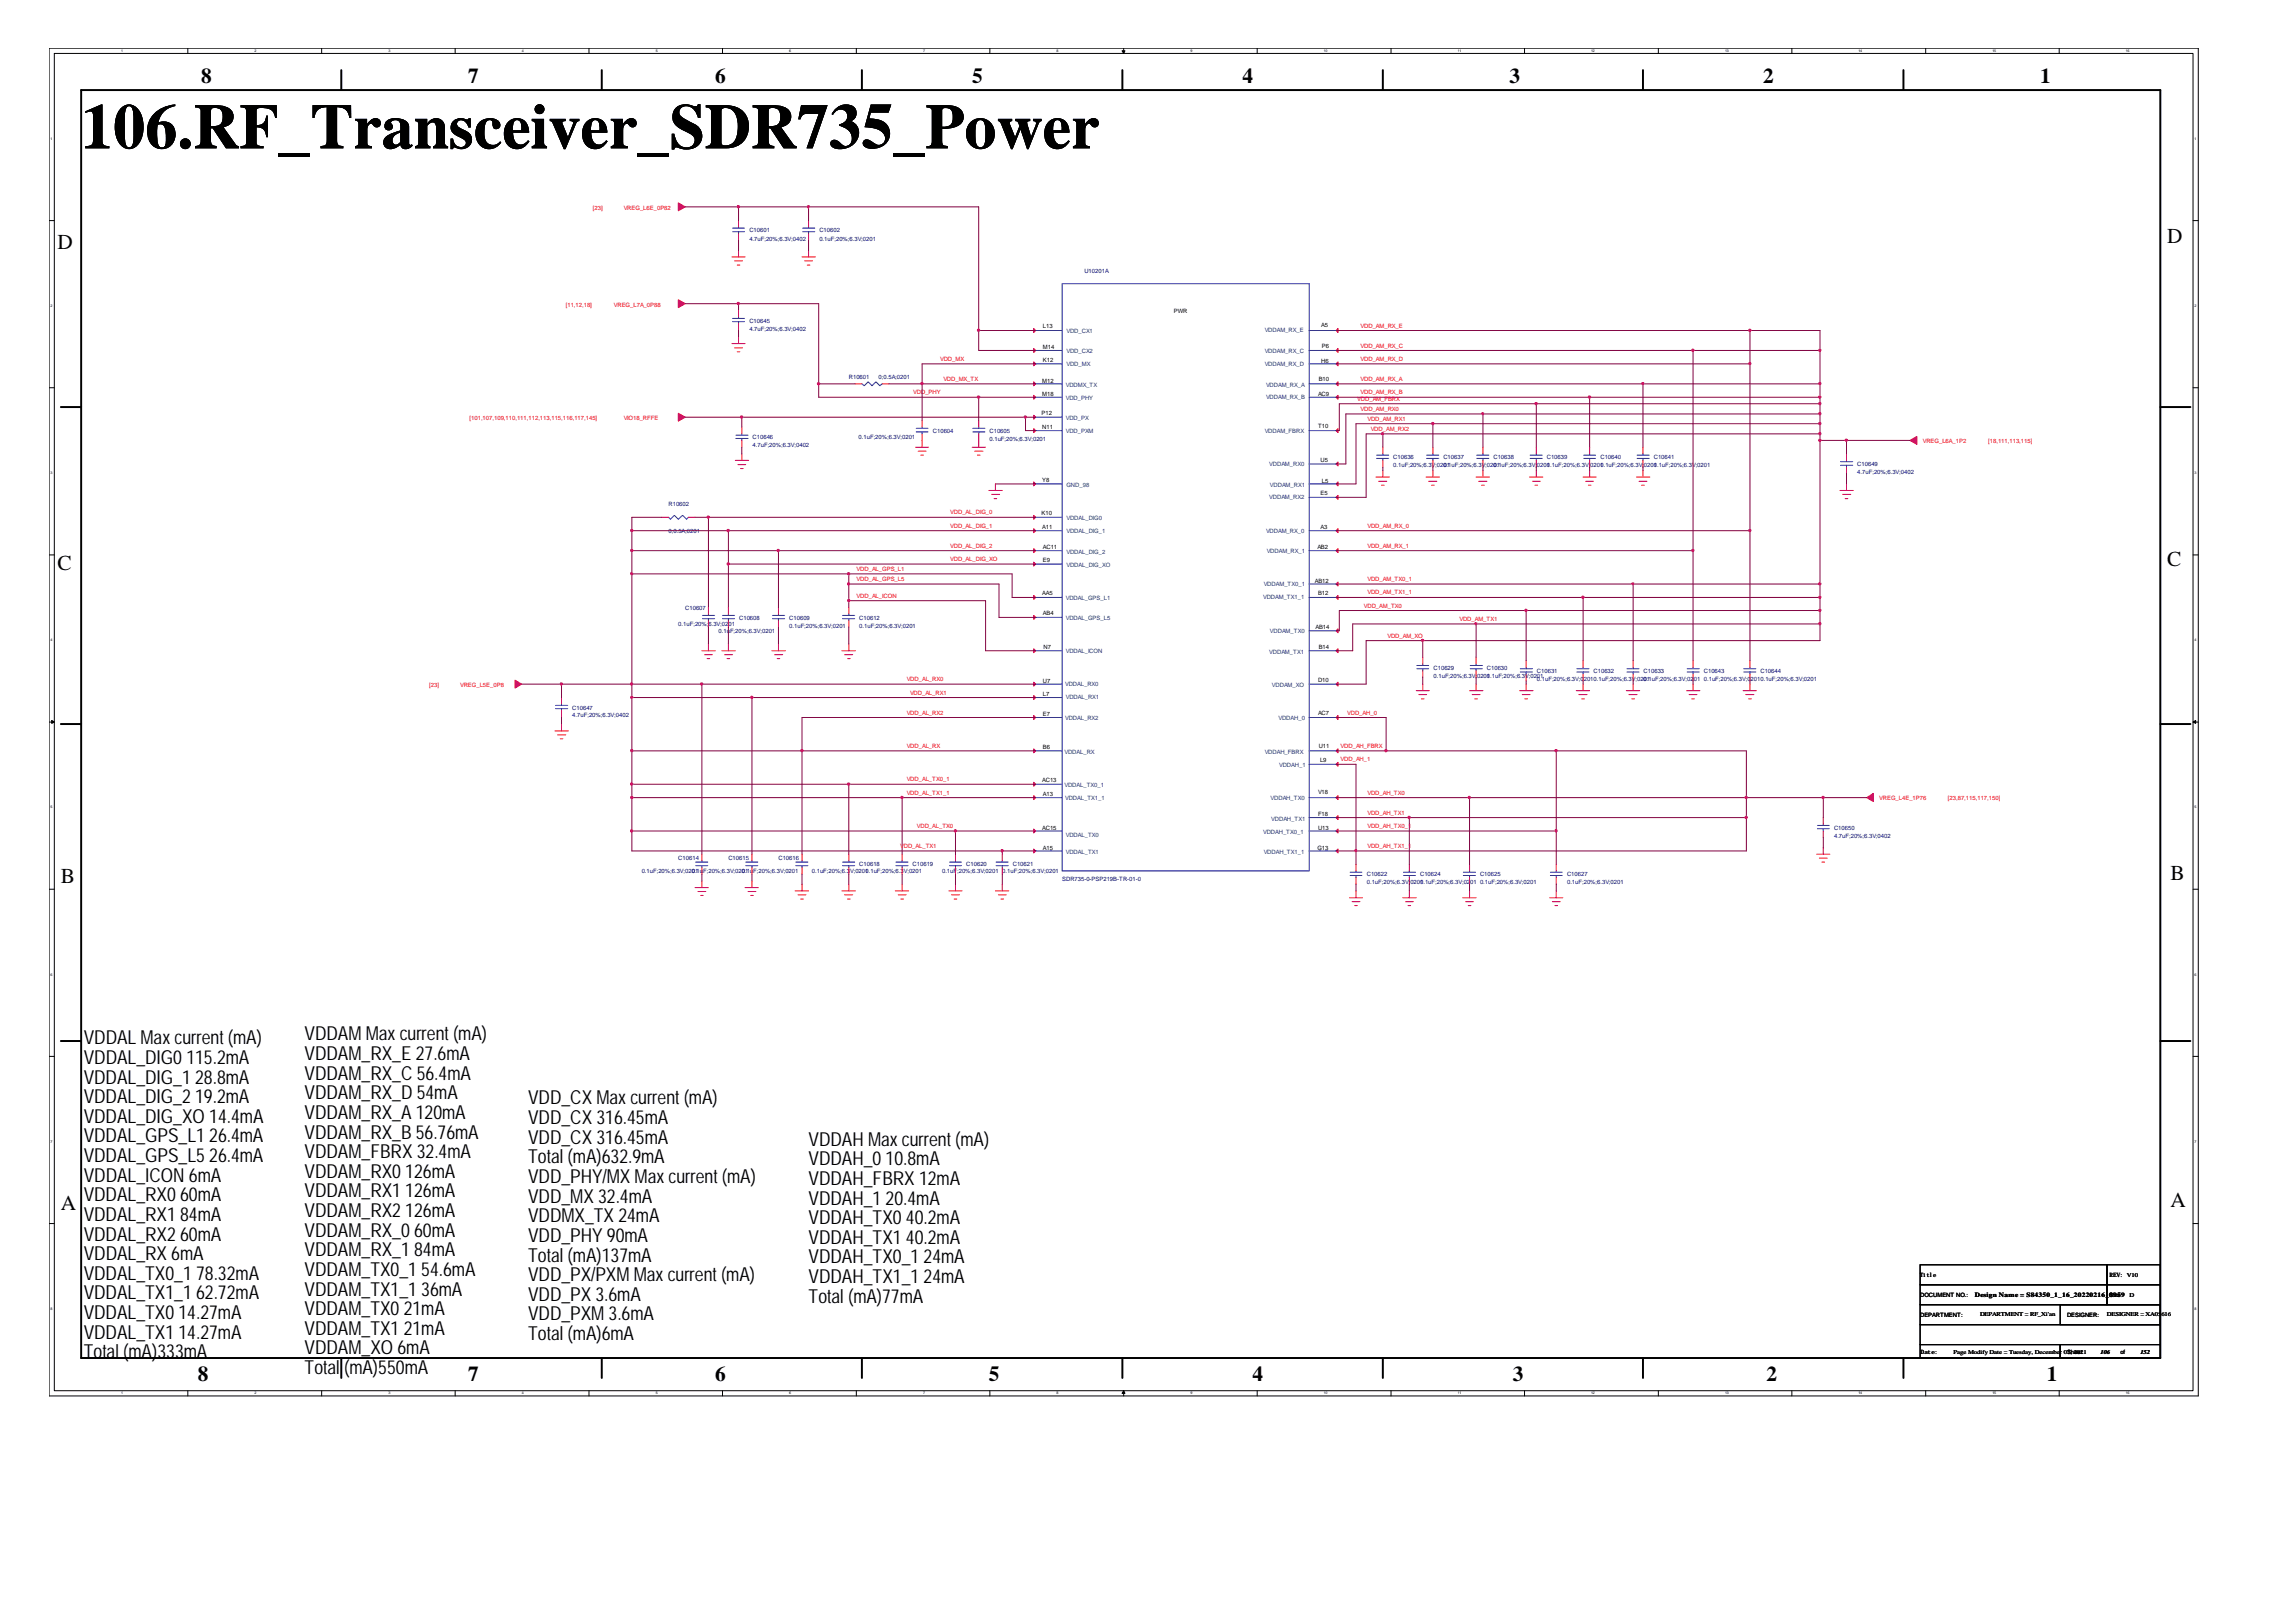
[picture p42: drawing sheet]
<svg xmlns="http://www.w3.org/2000/svg" width="297mm" height="210mm" viewBox="0 0 297 210" stroke-linecap="round" stroke-linejoin="round" font-family="sans-serif">
<defs><g id="words">
<text font-size="8.3" x="10.5" y="19.2">106.RF_Transceiver_SDR735_Power</text>
<g font-size="2.8">
<text x="26" y="10.7">8</text>
<text x="60.6" y="10.7">7</text>
<text x="92.5" y="10.7">6</text>
<text x="125.8" y="10.7">5</text>
<text x="160.7" y="10.7">4</text>
<text x="195.3" y="10.7">3</text>
<text x="228.1" y="10.7">2</text>
<text x="263.9" y="10.7">1</text>
<text x="7.5" y="32.3">D</text>
<text x="280.4" y="31.4">D</text>
<text x="7.5" y="73.7">C</text>
<text x="280.4" y="73.3">C</text>
<text x="280.8" y="113.8">B</text>
<text x="7.9" y="114.3">B</text>
<text x="7.9" y="156.6">A</text>
<text x="280.8" y="156.2">A</text>
<text x="25.6" y="178.7">8</text>
<text x="60.6" y="178.7">7</text>
<text x="92.5" y="178.7">6</text>
<text x="127.9" y="178.7">5</text>
<text x="162.1" y="178.7">4</text>
<text x="195.7" y="178.7">3</text>
<text x="228.6" y="178.7">2</text>
<text x="264.8" y="178.7">1</text>
</g>
<g font-size="2.5">
<text x="10.8" y="135.1">VDDAL Max current(mA)</text>
<text x="10.8" y="137.7">VDDAL_DIG0115.2mA</text>
<text x="39.4" y="137.2">VDDAM_RX_E 27.6mA</text>
<text x="39.4" y="134.6">VDDAMMax current(mA)</text>
<text x="10.8" y="140.2">VDDAL_DIG_1</text>
<text x="10.8" y="142.8">VDDAL_DIG_219.2mA</text>
<text x="25.2" y="140.2">28.8mA</text>
<text x="39.4" y="139.7">VDDAM_RX_C56.4mA</text>
<text x="39.4" y="142.3">VDDAM_RX_D54mA</text>
<text x="68.3" y="142.9">VDD_CX Max current(mA)</text>
<text x="10.8" y="145.3">VDDAL_DIG_XO 14.4mA</text>
<text x="10.8" y="147.8">VDDAL_GPS_L1</text>
<text x="27.1" y="147.8">26.4mA</text>
<text x="39.4" y="144.8">VDDAM_RX_A120mA</text>
<text x="39.4" y="147.3">VDDAM_RX_B 56.76mA</text>
<text x="39.4" y="149.9">VDDAM_FBRX 32.4mA</text>
<text x="68.3" y="145.5">VDD_CX 316.45mA</text>
<text x="68.3" y="148">VDD_CX 316.45mA</text>
<text x="104.6" y="148.3">VDDAH Max current(mA)</text>
<text x="10.8" y="150.4">VDDAL_GPS_L526.4mA</text>
<text x="10.8" y="152.9">VDDAL_ICON 6mA</text>
<text x="10.8" y="155.5">VDDAL_RX060mA</text>
<text x="39.4" y="152.4">VDDAM_RX0126mA</text>
<text x="39.4" y="155">VDDAM_RX1</text>
<text x="52.4" y="155">126mA</text>
<text x="68.3" y="153.1">VDD_PHY/MX Max current(mA)</text>
<text x="68.3" y="150.6">Total (mA)632.9mA</text>
<text x="68.3" y="155.6">VDD_MX 32.4mA</text>
<text x="104.6" y="150.8">VDDAH_010.8mA</text>
<text x="104.6" y="153.3">VDDAH_FBRX 12mA</text>
<text x="104.6" y="155.9">VDDAH_1</text>
<text x="114.6" y="155.9">20.4mA</text>
<text x="10.8" y="158">VDDAL_RX1</text>
<text x="10.8" y="160.5">VDDAL_RX260mA</text>
<text x="23.3" y="158">84mA</text>
<text x="39.4" y="157.5">VDDAM_RX2126mA</text>
<text x="39.4" y="160">VDDAM_RX_060mA</text>
<text x="68.3" y="158.2">VDDMX_TX 24mA</text>
<text x="68.3" y="160.7">VDD_PHY 90mA</text>
<text x="104.6" y="158.4">VDDAH_TX040.2mA</text>
<text x="104.6" y="161">VDDAH_TX1</text>
<text x="117.2" y="161">40.2mA</text>
<text x="10.8" y="163.1">VDDAL_RX 6mA</text>
<text x="10.8" y="165.6">VDDAL_TX0_1</text>
<text x="25.4" y="165.6">78.32mA</text>
<text x="39.4" y="162.6">VDDAM_RX_1</text>
<text x="39.4" y="165.1">VDDAM_TX0_1</text>
<text x="39.4" y="167.7">VDDAM_TX1_1</text>
<text x="53.6" y="162.6">84mA</text>
<text x="54.5" y="165.1">54.6mA</text>
<text x="54.5" y="167.7">36mA</text>
<text x="68.3" y="163.3">Total (mA)137mA</text>
<text x="68.3" y="165.8">VDD_PX/PXMMax current(mA)</text>
<text x="104.6" y="163.5">VDDAH_TX0_1</text>
<text x="104.6" y="166">VDDAH_TX1_1</text>
<text x="119.5" y="163.5">24mA</text>
<text x="119.5" y="166">24mA</text>
<text x="10.8" y="170.7">VDDAL_TX014.27mA</text>
<text x="10.8" y="173.2">VDDAL_TX1</text>
<text x="10.8" y="168.2">VDDAL_TX1_1</text>
<text x="23.1" y="173.2">14.27mA</text>
<text x="25.4" y="168.2">62.72mA</text>
<text x="39.4" y="170.2">VDDAM_TX021mA</text>
<text x="39.4" y="172.7">VDDAM_TX1</text>
<text x="52.2" y="172.7">21mA</text>
<text x="68.3" y="168.3">VDD_PX 3.6mA</text>
<text x="68.3" y="170.9">VDD_PXM3.6mA</text>
<text x="68.3" y="173.4">Total (mA)6mA</text>
<text x="104.6" y="168.6">Total (mA)77mA</text>
<text x="10.8" y="175.8">Total (mA)333mA</text>
<text x="39.4" y="175.3">VDDAM_XO 6mA</text>
<text x="39.4" y="177.8">Total</text>
<text x="44.5" y="177.8">(mA)550mA</text>
</g>
<g font-size=".8" fill="#f00">
<text x="76.7" y="27.1">[23]</text>
<text x="80.7" y="27.1">VREG_L6E_0P82</text>
<text x="73.2" y="39.7">[11,12,18]</text>
<text x="79.4" y="39.7">VREG_L7A_0P88</text>
<text x="121.6" y="46.7">VDD_MX</text>
<text x="176" y="42.4">VDD_AM_RX_E</text>
<text x="176" y="45">VDD_AM_RX_C</text>
<text x="176" y="46.7">VDD_AM_RX_D</text>
<text x="118.2" y="51">VDD_PHY</text>
<text x="122" y="49.3">VDD_MX_TX</text>
<text x="175.6" y="51.9">VDD_AM_FBRX</text>
<text x="176" y="49.3">VDD_AM_RX_A</text>
<text x="176" y="51">VDD_AM_RX_B</text>
<text x="176" y="53.2">VDD_AM_RX0</text>
<text x="60.7" y="54.4">[101,107,109,110,111,112,113,115,116,117,145]</text>
<text x="80.7" y="54.4">VIO18_RFFE</text>
<text x="176.9" y="54.5">VDD_AM_RX1</text>
<text x="177.3" y="55.8">VDD_AM_RX2</text>
<text x="248.8" y="57.4">VREG_L6A_1P2</text>
<text x="257.2" y="57.4">[18,111,113,115]</text>
<text x="122.9" y="66.6">VDD_AL_DIG_0</text>
<text x="122.9" y="68.3">VDD_AL_DIG_1</text>
<text x="122.9" y="70.9">VDD_AL_DIG_2</text>
<text x="176.9" y="68.3">VDD_AM_RX_0</text>
<text x="176.9" y="70.9">VDD_AM_RX_1</text>
<text x="110.8" y="75.2">VDD_AL_GPS_L5</text>
<text x="110.8" y="73.9">VDD_AL_GPS_L1</text>
<text x="110.8" y="77.4">VDD_AL_ICON</text>
<text x="122.9" y="72.6">VDD_AL_DIG_XO</text>
<text x="176.9" y="75.2">VDD_AM_TX0_1</text>
<text x="176.9" y="76.9">VDD_AM_TX1_1</text>
<text x="176.4" y="78.6">VDD_AM_TX0</text>
<text x="179.5" y="82.5">VDD_AM_XO</text>
<text x="188.8" y="80.4">VDD_AM_TX1</text>
<text x="55.5" y="88.9">[23]</text>
<text x="59.5" y="88.9">VREG_L5E_0P8</text>
<text x="117.3" y="88.2">VDD_AL_RX0</text>
<text x="117.7" y="89.9">VDD_AL_RX1</text>
<text x="117.3" y="92.5">VDD_AL_RX2</text>
<text x="174.3" y="92.5">VDD_AH_0</text>
<text x="117.3" y="101.1">VDD_AL_TX0_1</text>
<text x="117.3" y="96.8">VDD_AL_RX</text>
<text x="173.4" y="96.8">VDD_AH_FBRX</text>
<text x="173.4" y="98.5">VDD_AH_1</text>
<text x="117.3" y="102.8">VDD_AL_TX1_1</text>
<text x="118.6" y="107.2">VDD_AL_TX0</text>
<text x="176.9" y="102.8">VDD_AH_TX0</text>
<text x="176.9" y="105.4">VDD_AH_TX1</text>
<text x="176.9" y="107.2">VDD_AH_TX0_1</text>
<text x="243.1" y="103.6">VREG_L4E_1P76</text>
<text x="252" y="103.6">[23,87,115,117,150]</text>
<text x="116.5" y="109.7">VDD_AL_TX1</text>
<text x="176.9" y="109.7">VDD_AH_TX1_1</text>
</g>
<g font-size=".8" fill="#000080">
<text x="96.9" y="30.1">C10601</text>
<text x="96.9" y="31.1">4.7uF;20%;6.3V;0402</text>
<text x="106" y="30.1">C10602</text>
<text x="106" y="31.1">0.1uF;20%;6.3V;0201</text>
<text x="140.3" y="35.4">U10201A</text>
<text x="96.9" y="41.8">C10645</text>
<text x="96.9" y="42.8">4.7uF;20%;6.3V;0402</text>
<text x="109.8" y="49.1">R10601</text>
<text x="113.7" y="49.1">0;0.5A;0201</text>
<text x="97.4" y="56.9">C10646</text>
<text x="97.4" y="57.9">4.7uF;20%;6.3V;0402</text>
<text x="111.1" y="56.9">0.1uF;20%;6.3V;0201</text>
<text x="120.7" y="56">C10604</text>
<text x="128" y="56">C10605</text>
<text x="128" y="57">0.1uF;20%;6.3V;0201</text>
<text x="180.3" y="59.5">C10636</text>
<text x="186.7" y="59.5">C10637</text>
<text x="193.2" y="59.5">C10638</text>
<text x="200.1" y="59.5">C10639</text>
<text x="207.1" y="59.5">C10640</text>
<text x="214" y="59.5">C10641</text>
<text x="86.5" y="65.5">R10602</text>
<text x="180.3" y="60.5">0.1uF;20%;6.3V;0201</text>
<text x="186.7" y="60.5">0.1uF;20%;6.3V;0201</text>
<text x="193.2" y="60.5">0.1uF;20%;6.3V;0201</text>
<text x="200.1" y="60.5">0.1uF;20%;6.3V;0201</text>
<text x="207.1" y="60.5">0.1uF;20%;6.3V;0201</text>
<text x="214" y="60.5">0.1uF;20%;6.3V;0201</text>
<text x="240.3" y="60.3">C10649</text>
<text x="240.3" y="61.4">4.7uF;20%;6.3V;0402</text>
<text x="86.5" y="69">0;0.5A;0201</text>
<text x="87.8" y="81">0.1uF;20%;6.3V;0201</text>
<text x="88.6" y="78.9">C10607</text>
<text x="93" y="81.9">0.1uF;20%;6.3V;0201</text>
<text x="95.6" y="80.2">C10608</text>
<text x="102.1" y="80.2">C10609</text>
<text x="102.1" y="81.2">0.1uF;20%;6.3V;0201</text>
<text x="111.2" y="80.2">C10612</text>
<text x="111.2" y="81.2">0.1uF;20%;6.3V;0201</text>
<text x="185.5" y="86.7">C10629</text>
<text x="185.5" y="87.7">0.1uF;20%;6.3V;0201</text>
<text x="192.4" y="86.7">C10630</text>
<text x="192.4" y="87.7">0.1uF;20%;6.3V;0201</text>
<text x="198.8" y="87.1">C10631</text>
<text x="198.8" y="88.1">0.1uF;20%;6.3V;02010.1uF;20%;6.3V;0201</text>
<text x="206.2" y="87.1">C10632</text>
<text x="212.6" y="87.1">C10633</text>
<text x="212.6" y="88.1">0.1uF;20%;6.3V;0201</text>
<text x="220.4" y="87.1">C10643</text>
<text x="220.4" y="88.1">0.1uF;20%;6.3V;02010.1uF;20%;6.3V;0201</text>
<text x="227.8" y="87.1">C10644</text>
<text x="74" y="91.8">C10647</text>
<text x="74" y="92.9">4.7uF;20%;6.3V;0402</text>
<text x="237.3" y="107.4">C10650</text>
<text x="83" y="113">0.1uF;20%;6.3V;0201</text>
<text x="87.8" y="111.3">C10614</text>
<text x="89.5" y="113">0.1uF;20%;6.3V;0201</text>
<text x="94.2" y="111.3">C10615</text>
<text x="96" y="113">0.1uF;20%;6.3V;0201</text>
<text x="100.7" y="111.3">C10616</text>
<text x="105" y="113">0.1uF;20%;6.3V;0201</text>
<text x="111.2" y="112.1">C10618</text>
<text x="112" y="113">0.1uF;20%;6.3V;0201</text>
<text x="118.1" y="112.1">C10619</text>
<text x="121.9" y="113">0.1uF;20%;6.3V;0201</text>
<text x="125" y="112.1">C10620</text>
<text x="129.7" y="113">0.1uF;20%;6.3V;0201</text>
<text x="131" y="112.1">C10621</text>
<text x="176.8" y="113.4">C10622</text>
<text x="183.7" y="113.4">C10624</text>
<text x="191.5" y="113.4">C10625</text>
<text x="202.7" y="113.4">C10627</text>
<text x="237.3" y="108.4">4.7uF;20%;6.3V;0402</text>
<text x="137.4" y="114">SDR735-0-PSP219B-TR-01-0</text>
<text x="176.8" y="114.4">0.1uF;20%;6.3V;0201</text>
<text x="183.7" y="114.4">0.1uF;20%;6.3V;0201</text>
<text x="191.5" y="114.4">0.1uF;20%;6.3V;0201</text>
<text x="202.7" y="114.4">0.1uF;20%;6.3V;0201</text>
</g>
<g font-size=".8">
<text x="151.8" y="40.5">PWR</text>
<text x="134.9" y="42.4">L13</text>
<text x="134.9" y="45.2">M14</text>
<text x="134.9" y="46.8">K12</text>
<text x="170.9" y="42.3">A5</text>
<text x="170.9" y="46.9">H6</text>
<text x="171" y="45.1">P6</text>
<text x="134.7" y="53.7">P12</text>
<text x="134.8" y="49.5">M12</text>
<text x="134.8" y="51.2">M18</text>
<text x="170.5" y="51.2">AC9</text>
<text x="170.6" y="49.3">B10</text>
<text x="134.8" y="55.6">N11</text>
<text x="170.5" y="55.4">T10</text>
<text x="170.9" y="59.8">U5</text>
<text x="134.8" y="62.4">Y8</text>
<text x="170.9" y="64">E5</text>
<text x="171" y="62.5">L5</text>
<text x="134.7" y="66.6">K10</text>
<text x="134.8" y="68.4">A11</text>
<text x="134.9" y="71.1">AC11</text>
<text x="170.4" y="71">AB2</text>
<text x="170.9" y="68.4">A3</text>
<text x="134.8" y="77">AA5</text>
<text x="134.9" y="72.7">E9</text>
<text x="170.1" y="75.4">AB12</text>
<text x="170.5" y="77.1">B12</text>
<text x="134.9" y="79.6">AB4</text>
<text x="170.2" y="81.4">AB14</text>
<text x="134.9" y="88.4">U7</text>
<text x="135" y="84">N7</text>
<text x="170.5" y="88.3">D10</text>
<text x="170.6" y="84">B14</text>
<text x="134.9" y="90.1">L7</text>
<text x="134.9" y="92.6">E7</text>
<text x="170.5" y="92.5">AC7</text>
<text x="134.8" y="101.2">AC13</text>
<text x="134.9" y="96.9">B6</text>
<text x="170.6" y="96.8">U11</text>
<text x="170.8" y="98.6">L9</text>
<text x="134.8" y="107.4">AC15</text>
<text x="134.9" y="103.1">A13</text>
<text x="170.5" y="102.8">V18</text>
<text x="170.5" y="105.6">F18</text>
<text x="170.5" y="107.4">U13</text>
<text x="134.9" y="110">A15</text>
<text x="170.4" y="110">G13</text>
<text x="248.4" y="165.2">Title</text>
<text x="248.4" y="167.8">DOCUMENT NO.:</text>
<text x="255.5" y="167.9">Design Name = S84350_1_16_20220216_0959</text>
<text x="272.9" y="167.8">Size</text>
<text x="272.9" y="165.2">REV: V10</text>
<text x="275.5" y="167.8">D</text>
<text x="248.4" y="170.4">DEPARTMENT:</text>
<text x="256.2" y="170.4">DEPARTMENT = RF_Xi'an</text>
<text x="267.4" y="170.4">DESIGNER:</text>
<text x="272.6" y="170.4">DESIGNER = XA05616</text>
<text x="248.5" y="175.3">Date:</text>
<text x="252.7" y="175.2">Page Modify Date = Tuesday, December 07, 2021</text>
<text x="267.4" y="175.3">Sheet</text>
<text x="271.7" y="175.2">106</text>
<text x="274.3" y="175.3">of</text>
<text x="276.9" y="175.2">152</text>
</g>
<g font-size=".8" fill="#004080">
<text x="138" y="43.1">VDD_CX1</text>
<text x="138" y="45.7">VDD_CX2</text>
<text x="138" y="47.4">VDD_MX</text>
<text x="163.6" y="43">VDDAM_RX_E</text>
<text x="163.6" y="45.7">VDDAM_RX_C</text>
<text x="163.6" y="47.4">VDDAM_RX_D</text>
<text x="137.9" y="50.1">VDDMX_TX</text>
<text x="137.9" y="51.7">VDD_PHY</text>
<text x="163.8" y="50.1">VDDAM_RX_A</text>
<text x="163.8" y="51.7">VDDAM_RX_B</text>
<text x="137.9" y="54.4">VDD_PX</text>
<text x="137.9" y="56.1">VDD_PXM</text>
<text x="163.6" y="56">VDDAM_FBRX</text>
<text x="138" y="63">GND_98</text>
<text x="164.2" y="60.3">VDDAM_RX0</text>
<text x="164.2" y="64.6">VDDAM_RX2</text>
<text x="164.3" y="63">VDDAM_RX1</text>
<text x="138" y="67.3">VDDAL_DIG0</text>
<text x="138" y="69">VDDAL_DIG_1</text>
<text x="138" y="71.6">VDDAL_DIG_2</text>
<text x="163.8" y="68.9">VDDAM_RX_0</text>
<text x="163.9" y="71.6">VDDAM_RX_1</text>
<text x="137.9" y="77.7">VDDAL_GPS_L1</text>
<text x="138" y="73.3">VDDAL_DIG_XO</text>
<text x="163.4" y="77.6">VDDAM_TX1_1</text>
<text x="163.5" y="75.9">VDDAM_TX0_1</text>
<text x="137.9" y="80.3">VDDAL_GPS_L5</text>
<text x="164.3" y="81.9">VDDAM_TX0</text>
<text x="137.8" y="88.8">VDDAL_RX0</text>
<text x="137.9" y="84.5">VDDAL_ICON</text>
<text x="164.2" y="84.6">VDDAM_TX1</text>
<text x="164.5" y="88.9">VDDAM_XO</text>
<text x="137.8" y="93.1">VDDAL_RX2</text>
<text x="137.9" y="90.4">VDDAL_RX1</text>
<text x="165.4" y="93.2">VDDAH_0</text>
<text x="137.7" y="97.6">VDDAL_RX</text>
<text x="137.7" y="101.9">VDDAL_TX0_1</text>
<text x="163.6" y="97.6">VDDAH_FBRX</text>
<text x="165.5" y="99.2">VDDAH_1</text>
<text x="137.8" y="103.5">VDDAL_TX1_1</text>
<text x="163.4" y="107.9">VDDAH_TX0_1</text>
<text x="164.4" y="103.5">VDDAH_TX0</text>
<text x="164.5" y="106.2">VDDAH_TX1</text>
<text x="137.9" y="108.3">VDDAL_TX0</text>
<text x="137.9" y="110.5">VDDAL_TX1</text>
<text x="163.5" y="110.5">VDDAH_TX1_1</text>
</g>
<g font-size=".5">
<text x="15.7" y="6.7">1</text>
<text x="32.9" y="6.7">2</text>
<text x="50.2" y="6.7">3</text>
<text x="67.5" y="6.7">4</text>
<text x="84.8" y="6.7">5</text>
<text x="102.1" y="6.7">6</text>
<text x="119.4" y="6.7">7</text>
<text x="136.7" y="6.7">8</text>
<text x="154" y="6.7">9</text>
<text x="171.3" y="6.7">10</text>
<text x="188.6" y="6.7">11</text>
<text x="205.9" y="6.7">12</text>
<text x="223.2" y="6.7">13</text>
<text x="240.5" y="6.7">14</text>
<text x="257.8" y="6.7">15</text>
<text x="275" y="6.7">16</text>
<text x="6.5" y="18.1">1</text>
<text x="283.9" y="18.1">1</text>
<text x="6.5" y="39.7">2</text>
<text x="283.9" y="39.7">2</text>
<text x="6.5" y="61.4">3</text>
<text x="283.9" y="61.4">3</text>
<text x="6.5" y="83">4</text>
<text x="283.9" y="83">4</text>
<text x="6.5" y="104.6">5</text>
<text x="283.9" y="104.6">5</text>
<text x="6.5" y="126.3">6</text>
<text x="283.9" y="126.3">6</text>
<text x="6.5" y="147.9">7</text>
<text x="283.9" y="147.9">7</text>
<text x="6.5" y="169.5">8</text>
<text x="283.9" y="169.5">8</text>
<text x="15.7" y="180.4">1</text>
<text x="32.9" y="180.4">2</text>
<text x="50.2" y="180.4">3</text>
<text x="67.5" y="180.4">4</text>
<text x="84.8" y="180.4">5</text>
<text x="102.1" y="180.4">6</text>
<text x="119.4" y="180.4">7</text>
<text x="136.7" y="180.4">8</text>
<text x="154" y="180.4">9</text>
<text x="171.3" y="180.4">10</text>
<text x="188.6" y="180.4">11</text>
<text x="205.9" y="180.4">12</text>
<text x="223.2" y="180.4">13</text>
<text x="240.5" y="180.4">14</text>
<text x="257.8" y="180.4">15</text>
<text x="275" y="180.4">16</text>
</g>
<g font-size=".3" fill="#fff">
<text x="87.5" y="181">$35N55792</text>
<text x="115.1" y="181">$35N55873</text>
</g>
</g></defs>
<g fill="none" stroke="#000" stroke-width=".13">
<path d="M6.3 6.2h278.1v174.5h-278zM7 6.9h276.7v173.1h-276.7zM24.3 6.2v.7M41.6 6.2v.7M58.9 6.2v.7M76.2 6.2v.7M93.5 6.2v.7M110.8 6.2v.7M128.1 6.2v.7M145.4 6.2v.7M162.6 6.2v.7M180 6.2v.7"/>
<path d="M197.2 6.2v.7M214.5 6.2v.7M231.8 6.2v.7M249.1 6.2v.7M266.4 6.2v.7M6.4 28.5h.6M283.7 28.5h.7M6.4 50.2h.6M283.7 50.2h.7M6.4 71.8h.6M283.7 71.8h.7M6.4 93.4h.6"/>
<path d="M283.7 93.4h.7M6.4 115.1h.6M283.7 115.1h.7M6.4 136.7h.6M283.7 136.7h.7M6.4 158.3h.6M283.7 158.3h.7M24.3 180v.7M41.6 180v.7M58.9 180v.7M76.2 180v.7M93.5 180v.7"/>
<path d="M110.8 180v.7M128.1 180v.7M145.4 180v.7M162.6 180v.7M180 180v.7M197.2 180v.7M214.5 180v.7M231.8 180v.7M248.4 163.7h24.2v2.6h-24.2zM248.4 166.3h24.2v2.5h-24.2zM248.4 174h18.1v1.7h-18.1zM248.4 171.4h31.1v2.6h-31.1z"/>
<path d="M248.4 168.8h31.1v2.6h-31.1zM249.1 180v.7M266.4 180v.7M266.5 174h13v1.7h-13zM266.5 168.8h13v2.6h-13zM272.6 163.7h6.9v2.6h-6.9zM272.6 166.3h6.9v2.5h-6.9z"/>
</g>
<g fill="#000" stroke="#000" stroke-width=".13">
<path d="M145.2 6.6h.3l-.1 .3z" fill-rule="evenodd"/>
<path d="M6.7 93.2l.3 .2-.3 .2z" fill-rule="evenodd"/>
<path d="M283.7 93.4l.4-.2v.4z" fill-rule="evenodd"/>
<path d="M145.4 180l.1 .3h-.3z" fill-rule="evenodd"/>
</g>
<g fill="none" stroke="#000" stroke-width=".25">
<path d="M10.5 11.7h269v164h-269zM44.2 9.1v2.6M77.9 9.1v2.6M111.5 9.1v2.6M145.2 9.1v2.6M178.9 9.1v2.6M212.6 9.1v2.6M246.3 9.1v2.6M7.9 52.7h2.6M279.5 52.7h3.9M7.9 93.7h2.6M279.5 93.7h3.9"/>
<path d="M7.9 134.7h2.6M279.5 134.7h3.9M44.2 175.7v2.6M77.9 175.7v2.6M111.5 175.7v2.6M145.2 175.7v2.6M178.9 175.7v2.6M212.6 175.7v2.6M246.3 175.7v2.6"/>
</g>
<g fill="none" stroke="#f00" stroke-width=".13">
<path d="M94.7 33.2h1.7M95 33.8h1.1M95.4 34.3h.3M95.5 32.4v.8M95.5 28.5v.9M95.5 30.2v.9M103.8 33.2h1.7M104.1 33.8h1M104.4 34.3h.4M104.6 32.4v.8M104.6 28.5v.9M104.6 30.2v.9"/>
<path d="M94.7 44.5h1.7M95 45h1.1M95.1 59.6h1.8M95.4 45.5h.3M95.5 43.6v.9M95.5 40.1v.9M95.5 41.9v.9M96 58.7v.9M96 55.3v.8M96 57v.9M110.7 49.7h.8M114.1 49.7h.9"/>
<path d="M118.4 57.9h1.7M118.8 58.4h1M119.1 58.9h.4M119.3 56.1v1.8M119.3 54.4v.9M125.8 57.9h1.7M126.1 58.4h1.1M126.4 58.9h.4M126.6 56.1v1.8M126.6 54.4v.9M134 42.8h.1M134 45.4h.1"/>
<path d="M134 47.1h.1M134 49.7h.1M134 51.4h.1M134 54h.1M134 55.7h.1M172.8 42.8h.1M172.8 45.4h.1M172.8 47.1h.1M172.8 49.7h.1M172.8 51.4h.1M172.8 55.7h.1M178.9 57.9v.8"/>
<path d="M178.9 59.6v.9M185.4 57.9v.8M185.4 59.6v.9M191.9 57.9v.8M191.9 59.6v.9M198.8 57.9v.8M198.8 59.6v.9M205.7 57.9v.8M205.7 59.6v.9M212.6 57.9v.8M212.6 59.6v.9M238.9 58.7v.9"/>
<path d="M85.6 66.9h.9M89.1 66.9h.8M91.7 78.6v.9M94.2 78.6v.9M95.5 60.1h1M95.8 60.6h.3M100.7 78.6v.9M109.8 78.6v.9M127.9 63.5h1.8M128.3 64h1M128.6 64.5h.3M128.8 62.6v.9"/>
<path d="M134 62.6h.1M134 66.9h.1M134 68.7h.1M134 71.3h.1M134 73h.1M134 77.3h.1M134 79.9h.1M172.8 60h.1M172.8 62.6h.1M172.8 64.4h.1M172.8 68.7h.1M172.8 71.3h.1"/>
<path d="M172.8 75.6h.1M172.8 77.3h.1M178 61.7h1.7M178.4 62.3h1M178.7 62.8h.4M178.9 60.9v.8M184.5 61.7h1.7M184.8 62.3h1.1M185.2 62.8h.3M185.4 60.9v.8M191 61.7h1.7M191.3 62.3h1.1"/>
<path d="M191.7 62.8h.3M191.9 60.9v.8M197.9 61.7h1.7M198.2 62.3h1.1M198.6 62.8h.3M198.8 60.9v.8M204.8 61.7h1.7M205.1 62.3h1.1M205.5 62.8h.3M205.7 60.9v.8M211.7 61.7h1.7M212 62.3h1.1"/>
<path d="M212.4 62.8h.3M212.6 60.9v.8M238 63.5h1.8M238.4 64h1M238.7 64.5h.4M238.9 62.6v.9M238.9 60.5v.8M71.8 94.6h1.7M72.1 95.1h1.1M72.5 95.6h.3M72.6 93.7v.9M72.6 90.3v.8"/>
<path d="M72.6 92v.9M90.8 84.2h1.7M91.1 84.7h1.1M91.5 85.2h.3M91.7 83.3v.9M91.7 80.3v.9M93.4 84.2h1.7M93.7 84.7h1.1M94.1 85.2h.3M94.2 83.3v.9M94.2 80.3v.9M99.9 84.2h1.7"/>
<path d="M100.2 84.7h1.1M100.5 85.2h.4M100.7 83.3v.9M100.7 80.3v.9M108.9 84.2h1.8M109.3 84.7h1M109.6 85.2h.4M109.8 83.3v.9M109.8 80.3v.9M134 84.2h.1M134 88.5h.1M134 90.3h.1"/>
<path d="M134 92.9h.1M134 97.2h.1M172.8 81.6h.1M172.8 84.2h.1M172.8 88.5h.1M172.8 92.9h.1M172.8 97.2h.1M172.8 98.9h.1M183.2 89.4h1.7M183.6 89.9h1M183.9 90.4h.3M184.1 88.5v.9"/>
<path d="M184.1 85.1v.9M184.1 86.8v.8M190.1 89.4h1.8M190.5 89.9h1M190.8 90.4h.3M191 88.5v.9M191 85.1v.9M191 86.8v.8M196.6 89.4h1.7M196.9 89.9h1.1M197.3 90.4h.3M197.4 88.5v.9"/>
<path d="M197.4 85.5v.9M197.4 87.2v.9M203.9 89.4h1.8M204.3 89.9h1M204.6 90.4h.4M204.8 88.5v.9M204.8 85.5v.9M204.8 87.2v.9M210.4 89.4h1.7M210.7 89.9h1.1M211.1 90.4h.4M211.3 88.5v.9"/>
<path d="M211.3 85.5v.9M211.3 87.2v.9M218.2 89.4h1.7M218.5 89.9h1M218.9 90.4h.3M219 88.5v.9M219 85.5v.9M219 87.2v.9M225.5 89.4h1.7M225.8 89.9h1.1M226.2 90.4h.4M226.4 88.5v.9"/>
<path d="M226.4 85.5v.9M226.4 87.2v.9M89.9 114.9h1.8M90.3 115.4h1M90.6 115.9h.4M90.8 114v.9M90.8 110.5v.9M90.8 112.3v.8M96.4 114.9h1.7M96.8 115.4h1M97.1 115.9h.4M97.3 114v.9"/>
<path d="M97.3 110.5v.9M97.3 112.3v.8M102.9 115.3h1.7M103.3 115.8h1M103.6 116.3h.3M103.8 114.4v.9M103.8 110.5v.9M103.8 112.3v.8M108.9 115.3h1.8M109.3 115.8h1M109.6 116.3h.4M109.8 114.4v.9"/>
<path d="M109.8 110.5v.9M109.8 112.3v.8M115.8 115.3h1.8M116.2 115.8h1M116.5 116.3h.4M116.7 114.4v.9M116.7 110.5v.9M116.7 112.3v.8M122.8 115.3h1.7M123.1 115.8h1M123.4 116.3h.4M123.6 114.4v.9"/>
<path d="M123.6 110.5v.9M123.6 112.3v.8M128.8 115.3h1.7M129.2 115.8h1M129.5 116.3h.3M129.7 114.4v.9M129.7 110.5v.9M129.7 112.3v.8M134 101.5h.1M134 103.2h.1M134 107.5h.1M134 110.1h.1"/>
<path d="M172.8 103.2h.1M172.8 105.8h.1M172.8 107.5h.1M172.8 110.1h.1M174.6 116.2h1.7M174.9 116.7h1M175.3 117.2h.3M175.4 115.3v.9M175.4 111.9v.8M175.4 113.6v.8M181.5 116.2h1.7M181.8 116.7h1"/>
<path d="M182.2 117.2h.3M182.3 115.3v.9M182.3 111.9v.8M182.3 113.6v.8M189.2 116.2h1.8M189.6 116.7h1M189.9 117.2h.4M190.1 115.3v.9M190.1 111.9v.8M190.1 113.6v.8M200.5 116.2h1.7M200.8 116.7h1"/>
<path d="M201.2 117.2h.3M201.3 115.3v.9M201.3 111.9v.8M201.3 113.6v.8M235 110.5h1.7M235.4 111.1h1M235.7 111.6h.4M235.9 109.7v.8M235.9 105.8v.9M235.9 107.5v.9"/>
</g>
<g fill="#f00" stroke="#f00" stroke-width=".13">
<path d="M87.8 26.3l.8 .5-.8 .5z" fill-rule="evenodd"/>
<path d="M87.8 38.8l.8 .5-.8 .5z" fill-rule="evenodd"/>
<path d="M87.8 53.5l.8 .5-.8 .5z" fill-rule="evenodd"/>
<path d="M247.1 57l.9-.5v1z" fill-rule="evenodd"/>
<path d="M66.6 88l.9 .5-.9 .5z" fill-rule="evenodd"/>
<path d="M241.5 103.2l.9-.5v1z" fill-rule="evenodd"/>
<path d="M133.7 42.5l.3 .3-.3 .2z" fill-rule="evenodd"/>
<path d="M133.7 45.1l.3 .3-.3 .2z" fill-rule="evenodd"/>
<path d="M133.7 46.8l.3 .3-.3 .2z" fill-rule="evenodd"/>
<path d="M133.7 49.4l.3 .3-.3 .2z" fill-rule="evenodd"/>
<path d="M133.7 51.2l.3 .2-.3 .3z" fill-rule="evenodd"/>
<path d="M133.7 53.7l.3 .3-.3 .2z" fill-rule="evenodd"/>
<path d="M133.7 55.5l.3 .2-.3 .3z" fill-rule="evenodd"/>
<path d="M133.7 62.4l.3 .2-.3 .3z" fill-rule="evenodd"/>
<path d="M133.7 66.7l.3 .2-.3 .3z" fill-rule="evenodd"/>
<path d="M133.7 68.4l.3 .3-.3 .2z" fill-rule="evenodd"/>
<path d="M133.7 71l.3 .3-.3 .2z" fill-rule="evenodd"/>
<path d="M133.7 72.7l.3 .3-.3 .3z" fill-rule="evenodd"/>
<path d="M133.7 77.1l.3 .2-.3 .3z" fill-rule="evenodd"/>
<path d="M133.7 79.6l.3 .3-.3 .3z" fill-rule="evenodd"/>
<path d="M133.7 84l.3 .2-.3 .3z" fill-rule="evenodd"/>
<path d="M133.7 88.3l.3 .2-.3 .3z" fill-rule="evenodd"/>
<path d="M133.7 90l.3 .3-.3 .2z" fill-rule="evenodd"/>
<path d="M133.7 92.6l.3 .3-.3 .2z" fill-rule="evenodd"/>
<path d="M133.7 96.9l.3 .3-.3 .2z" fill-rule="evenodd"/>
<path d="M133.7 101.2l.3 .3-.3 .2z" fill-rule="evenodd"/>
<path d="M133.7 103l.3 .2-.3 .3z" fill-rule="evenodd"/>
<path d="M133.7 107.3l.3 .2-.3 .3z" fill-rule="evenodd"/>
<path d="M133.7 109.9l.3 .2-.3 .3z" fill-rule="evenodd"/>
<path d="M172.8 42.8l.3-.3v.5z" fill-rule="evenodd"/>
<path d="M172.8 45.4l.3-.3v.5z" fill-rule="evenodd"/>
<path d="M172.8 47.1l.3-.3v.5z" fill-rule="evenodd"/>
<path d="M172.8 49.7l.3-.3v.5z" fill-rule="evenodd"/>
<path d="M172.8 51.4l.3-.2v.5z" fill-rule="evenodd"/>
<path d="M172.8 55.7l.3-.2v.5z" fill-rule="evenodd"/>
<path d="M172.8 60l.3-.2v.5z" fill-rule="evenodd"/>
<path d="M172.8 62.6l.3-.2v.5z" fill-rule="evenodd"/>
<path d="M172.8 64.4l.3-.3v.5z" fill-rule="evenodd"/>
<path d="M172.8 68.7l.3-.3v.5z" fill-rule="evenodd"/>
<path d="M172.8 71.3l.3-.3v.5z" fill-rule="evenodd"/>
<path d="M172.8 75.6l.3-.3v.5z" fill-rule="evenodd"/>
<path d="M172.8 77.3l.3-.2v.5z" fill-rule="evenodd"/>
<path d="M172.8 81.6l.3-.2v.5z" fill-rule="evenodd"/>
<path d="M172.8 84.2l.3-.2v.5z" fill-rule="evenodd"/>
<path d="M172.8 88.5l.3-.2v.5z" fill-rule="evenodd"/>
<path d="M172.8 92.9l.3-.3v.5z" fill-rule="evenodd"/>
<path d="M172.8 97.2l.3-.3v.5z" fill-rule="evenodd"/>
<path d="M172.8 98.9l.3-.2v.5z" fill-rule="evenodd"/>
<path d="M172.8 103.2l.3-.2v.5z" fill-rule="evenodd"/>
<path d="M172.8 105.8l.3-.2v.5z" fill-rule="evenodd"/>
<path d="M172.8 107.5l.3-.2v.5z" fill-rule="evenodd"/>
<path d="M172.8 110.1l.3-.2v.5z" fill-rule="evenodd"/>
</g>
<g fill="none" stroke="#00f" stroke-width=".13">
<path d="M94.8 30h1.5M94.8 29.5h1.5M95.5 29.4v.1M95.5 30v.2M103.8 30h1.6M103.8 29.5h1.6M104.6 29.4v.1M104.6 30v.2M137.4 36.7h32v76h-32zM94.8 41.6h1.5M94.8 41.2h1.5M95.2 56.7h1.6"/>
<path d="M95.2 56.3h1.6M95.5 41v.2M95.5 41.6v.3M96 56.1v.2M96 56.7v.3M111.5 49.7l.3 .2 .5-.5 .5 .5 .5-.5 .5 .5 .3-.2M118.5 55.9h1.6M118.5 55.4h1.6M119.3 55.3v.1M119.3 55.9v.2M125.9 55.9h1.5M125.9 55.4h1.5"/>
<path d="M126.6 55.3v.1M126.6 55.9v.2M134 42.8h3.4M134 45.4h3.4M134 47.1h3.4M134 49.7h3.4M134 51.4h3.4M134 54h3.4M134 55.7h3.4M169.4 42.8h3.4M169.4 45.4h3.4M169.4 47.1h3.4"/>
<path d="M169.4 49.7h3.4M169.4 51.4h3.4M169.4 55.7h3.4M178.1 59.3h1.6M178.1 58.9h1.6M178.9 58.7v.2M178.9 59.3v.3M184.6 59.3h1.5M184.6 58.9h1.5M185.4 58.7v.2M185.4 59.3v.3M191.1 59.3h1.5"/>
<path d="M191.1 58.9h1.5M191.9 58.7v.2M191.9 59.3v.3M198 59.3h1.5M198 58.9h1.5M198.8 58.7v.2M198.8 59.3v.3M204.9 59.3h1.5M204.9 58.9h1.5M205.7 58.7v.2M205.7 59.3v.3M211.8 59.3h1.6"/>
<path d="M211.8 58.9h1.6M212.6 58.7v.2M212.6 59.3v.3M238.1 59.7h1.6M238.9 59.6v.1M86.5 66.9l.2 .3 .5-.5 .6 .5 .5-.5 .5 .5 .3-.3M90.9 79.6h1.6M91.7 79.5v.1M93.5 79.6h1.5M94.2 79.5v.1M99.9 79.6h1.6M100.7 79.5v.1"/>
<path d="M109 79.6h1.6M109.8 79.5v.1M134 62.6h3.4M134 66.9h3.4M134 68.7h3.4M134 71.3h3.4M134 73h3.4M134 77.3h3.4M134 79.9h3.4M169.4 60h3.4M169.4 62.6h3.4M169.4 64.4h3.4"/>
<path d="M169.4 68.7h3.4M169.4 71.3h3.4M169.4 75.6h3.4M169.4 77.3h3.4M238.1 60.2h1.6M238.9 60.2v.3M71.9 91.7h1.5M71.9 91.3h1.5M72.6 91.1v.2M72.6 91.7v.3M90.9 80.1h1.6M91.7 80.1v.2"/>
<path d="M93.5 80.1h1.5M94.2 80.1v.2M99.9 80.1h1.6M100.7 80.1v.2M109 80.1h1.6M109.8 80.1v.2M134 84.2h3.4M134 88.5h3.4M134 90.3h3.4M134 92.9h3.4M134 97.2h3.4M169.4 81.6h3.4"/>
<path d="M169.4 84.2h3.4M169.4 88.5h3.4M169.4 92.9h3.4M169.4 97.2h3.4M169.4 98.9h3.4M183.3 86.5h1.5M183.3 86.1h1.5M184.1 86v.1M184.1 86.5v.3M190.2 86.5h1.6M190.2 86.1h1.6M191 86v.1"/>
<path d="M191 86.5v.3M196.7 87h1.5M196.7 86.5h1.5M197.4 86.4v.1M197.4 87v.2M204 87h1.6M204 86.5h1.6M204.8 86.4v.1M204.8 87v.2M210.5 87h1.5M210.5 86.5h1.5M211.3 86.4v.1"/>
<path d="M211.3 87v.2M218.3 87h1.5M218.3 86.5h1.5M219 86.4v.1M219 87v.2M225.6 87h1.6M225.6 86.5h1.6M226.4 86.4v.1M226.4 87v.2M90 112h1.6M90 111.6h1.6M90.8 111.4v.2"/>
<path d="M90.8 112v.3M96.5 112h1.5M96.5 111.6h1.5M97.3 111.4v.2M97.3 112v.3M103 112h1.5M103 111.6h1.5M103.8 111.4v.2M103.8 112v.3M109 112h1.6M109 111.6h1.6M109.8 111.4v.2"/>
<path d="M109.8 112v.3M115.9 112h1.6M115.9 111.6h1.6M116.7 111.4v.2M116.7 112v.3M122.9 112h1.5M122.9 111.6h1.5M123.6 111.4v.2M123.6 112v.3M128.9 112h1.5M128.9 111.6h1.5M129.7 111.4v.2"/>
<path d="M129.7 112v.3M134 101.5h3.4M134 103.2h3.4M134 107.5h3.4M134 110.1h3.4M169.4 103.2h3.4M169.4 105.8h3.4M169.4 107.5h3.4M169.4 110.1h3.4M174.7 113.3h1.5M174.7 112.9h1.5M175.4 112.7v.2"/>
<path d="M175.4 113.3v.3M181.6 113.3h1.5M181.6 112.9h1.5M182.3 112.7v.2M182.3 113.3v.3M189.3 113.3h1.6M189.3 112.9h1.6M190.1 112.7v.2M190.1 113.3v.3M200.6 113.3h1.5M200.6 112.9h1.5M201.3 112.7v.2"/>
<path d="M201.3 113.3v.3M235.1 107.2h1.5M235.1 106.8h1.5M235.9 106.7v.1M235.9 107.2v.3"/>
</g>
<g fill="none" stroke="#800040" stroke-width=".13">
<path d="M88.6 26.8h6.9M88.6 39.3h6.9M95.5 26.8h9.1M95.5 39.3h10.4v10.4M95.5 31.1v1.3M95.5 26.8v1.7M95.5 39.3v.8M104.6 26.8v1.7M104.6 31.1v1.3M104.6 26.8h22v16M88.6 54h7.4M95.5 42.8v.8"/>
<path d="M96 54h36.7M96 54v1.3M96 57.9v.8M105.9 49.7v1.7h20.7M105.9 49.7h4.8M115 49.7h4.3M119.3 49.7h14.7M119.3 49.7v4.7M126.6 51.4h7.4M126.6 51.4v3M132.7 54v1.7h1.3M132.7 54h1.3"/>
<path d="M134 42.8h-7.4v2.6h7.4M134 47.1h-14.7v2.6M172.8 42.8h53.6M172.8 45.4h46.2M172.8 47.1h53.6M172.8 49.7h39.8M172.8 51.4h32.9M178.9 56.1h-2.2v8.3h-3.9M185.4 54.8h-10v7.8h-2.6M185.4 54.8h50.1M185.4 54.8v3.1M191.9 53.6h-17.8v6.4h-1.3"/>
<path d="M191.9 53.6h43.6M191.9 53.6v4.3M198.8 52.3h-25.5v3.4h-.5M198.8 52.3h36.7M198.8 52.3v5.6M205.7 51.4h29.8M205.7 51.4v6.5M219 45.4h16.5M219 45.4v40.1M226.4 42.8h9.1v2.6M226.4 42.8v4.3M226.4 47.1v21.6"/>
<path d="M235.5 57h3.4M235.5 45.4v4.3M235.5 49.7v1.7M235.5 51.4v.9M235.5 52.3v1.3M235.5 53.6v1.2M235.5 54.8v1.3M235.5 56.1h-56.6v1.8M235.5 56.1v.9M235.5 57v18.6M235.5 49.7h-22.9v8.2M238.9 57v1.7"/>
<path d="M238.9 57h8.2M81.7 68.7h12.5M81.7 68.7v2.6M81.7 71.3h19M81.7 71.3v3M81.7 74.3h28.1M81.7 74.3v14.2M85.6 66.9h-3.9v1.8M89.9 66.9h1.8M91.7 66.9h42.3M91.7 66.9v11.7M94.2 68.7h39.8"/>
<path d="M94.2 68.7v4.3M94.2 73h39.8M94.2 73v5.6M100.7 71.3h33.3M100.7 71.3v7.3M109.8 75.6h19.4v4.3h4.8M109.8 74.3v1.3M109.8 77.7v.9M109.8 75.6v2.1M109.8 77.7h17.7v6.5h6.5M109.8 74.3h21.1v3h3.1M128.8 62.6h5.2"/>
<path d="M172.8 75.6h38.5M172.8 77.3h32M172.8 68.7h53.6M172.8 71.3h46.2M178.9 60.5v.4M185.4 60.5v.4M191.9 60.5v.4M197.4 79h-24.1v2.6h-.5M198.8 60.5v.4M204.8 77.3h30.7M204.8 77.3v8.2M205.7 60.5v.4"/>
<path d="M212.6 60.5v.4M226.4 68.7v16.8M235.5 75.6h-24.2v9.9M235.5 79h-38.1v6.5M235.5 75.6v1.7M235.5 77.3v1.7M235.5 79v1.7M238.9 61.3v1.3M67.5 88.5h5.1M72.6 92.9v.8M72.6 88.5v1.8M72.6 88.5h9.1"/>
<path d="M81.7 88.5h9.1M81.7 88.5v1.8M81.7 90.3h15.6M81.7 90.3v6.9M81.7 97.2h22.1M81.7 97.2v4.3M90.8 88.5h43.2M90.8 88.5v22M91.7 81.2v2.1M94.2 81.2v2.1M97.3 90.3h36.7M97.3 90.3v20.2"/>
<path d="M100.7 81.2v2.1M103.8 97.2h30.2M103.8 97.2v13.3M109.8 81.2v2.1M134 92.9h-30.2v4.3M172.8 98.9h2.6v11.2h-2.6M172.8 92.9h6.5v4.3M172.8 97.2h6.5M179.3 97.2h22M184.1 82.9h-7.4v5.6h-3.9M184.1 87.6v.9M191 80.7h-16v3.5h-2.2"/>
<path d="M191 87.6v.9M197.4 88.1v.4M201.3 97.2h24.6v6M201.3 97.2v10.3M204.8 88.1v.4M211.3 88.1v.4M219 88.1v.4M226.4 88.1v.4M235.5 80.7v2.2h-51.4v2.2M235.5 80.7h-44.5v4.4M81.7 101.5h28.1M81.7 101.5v1.7"/>
<path d="M81.7 107.5h41.9M81.7 107.5v2.6h48M90.8 113.1v.9M97.3 113.1v.9M103.8 113.1v1.3M109.8 101.5h24.2M109.8 113.1v1.3M109.8 101.5v9M116.7 103.2h17.3M116.7 103.2v7.3M116.7 113.1v1.3M116.7 103.2h-35v4.3"/>
<path d="M123.6 107.5h10.4M123.6 107.5v3M123.6 113.1v1.3M129.7 110.1h4.3M129.7 110.1v.4M129.7 113.1v1.3M172.8 107.5h28.5M172.8 103.2h17.3M172.8 105.8h9.5M175.4 114.4v.9M182.3 105.8h43.6M182.3 105.8v6.1"/>
<path d="M182.3 114.4v.9M190.1 114.4v.9M201.3 114.4v.9M201.3 107.5v4.4M225.9 103.2h-35.8v8.7M225.9 103.2v2.6M225.9 105.8v4.3h-50.5v1.8M225.9 103.2h10M235.9 103.2h5.6M235.9 108.4v1.3M235.9 103.2v2.6"/>
</g>
<g fill="#f0f" stroke="#f0f" stroke-width=".13">
<path d="M95.4 26.6h.2v.2h-.2z" fill-rule="evenodd"/>
<path d="M226.3 42.6h.2v.2h-.2z" fill-rule="evenodd"/>
<path d="M235.3 45.2h.2v.2h-.2z" fill-rule="evenodd"/>
<path d="M105.8 49.5h.2v.2h-.2z" fill-rule="evenodd"/>
<path d="M212.4 49.5h.2v.2h-.2z" fill-rule="evenodd"/>
<path d="M235.3 51.3h.2v.2h-.2z" fill-rule="evenodd"/>
<path d="M235.3 49.5h.2v.2h-.2z" fill-rule="evenodd"/>
<path d="M126.5 51.3h.2v.2h-.2z" fill-rule="evenodd"/>
<path d="M205.5 51.3h.2v.2h-.2z" fill-rule="evenodd"/>
<path d="M198.6 52.1h.2v.2h-.2z" fill-rule="evenodd"/>
<path d="M235.3 52.1h.2v.2h-.2z" fill-rule="evenodd"/>
<path d="M132.5 53.9h.2v.2h-.2z" fill-rule="evenodd"/>
<path d="M95.8 53.9h.2v.2h-.2z" fill-rule="evenodd"/>
<path d="M191.7 53.4h.2v.2h-.2z" fill-rule="evenodd"/>
<path d="M235.3 53.4h.2v.2h-.2z" fill-rule="evenodd"/>
<path d="M185.2 54.7h.3v.2h-.3z" fill-rule="evenodd"/>
<path d="M235.3 54.7h.2v.2h-.2z" fill-rule="evenodd"/>
<path d="M178.8 56h.2v.2h-.2z" fill-rule="evenodd"/>
<path d="M235.3 56h.2v.2h-.2z" fill-rule="evenodd"/>
<path d="M235.3 56.9h.2v.2h-.2z" fill-rule="evenodd"/>
<path d="M238.7 56.9h.3v.2h-.3z" fill-rule="evenodd"/>
<path d="M91.5 66.8h.2v.2h-.2z" fill-rule="evenodd"/>
<path d="M81.6 68.5h.2v.3h-.2z" fill-rule="evenodd"/>
<path d="M94.1 68.5h.2v.3h-.2z" fill-rule="evenodd"/>
<path d="M81.6 74.1h.2v.2h-.2z" fill-rule="evenodd"/>
<path d="M81.6 71.1h.2v.2h-.2z" fill-rule="evenodd"/>
<path d="M100.6 71.1h.2v.2h-.2z" fill-rule="evenodd"/>
<path d="M94.1 72.9h.2v.2h-.2z" fill-rule="evenodd"/>
<path d="M211.1 75.4h.3v.3h-.3z" fill-rule="evenodd"/>
<path d="M235.3 75.4h.2v.3h-.2z" fill-rule="evenodd"/>
<path d="M109.7 75.4h.2v.3h-.2z" fill-rule="evenodd"/>
<path d="M204.7 77.2h.2v.2h-.2z" fill-rule="evenodd"/>
<path d="M235.3 77.2h.2v.2h-.2z" fill-rule="evenodd"/>
<path d="M197.3 78.9h.2v.2h-.2z" fill-rule="evenodd"/>
<path d="M235.3 78.9h.2v.2h-.2z" fill-rule="evenodd"/>
<path d="M190.8 80.6h.2v.2h-.2z" fill-rule="evenodd"/>
<path d="M235.3 80.6h.2v.2h-.2z" fill-rule="evenodd"/>
<path d="M183.9 82.8h.2v.2h-.2z" fill-rule="evenodd"/>
<path d="M90.7 88.4h.2v.2h-.2z" fill-rule="evenodd"/>
<path d="M97.1 90.1h.3v.2h-.3z" fill-rule="evenodd"/>
<path d="M81.6 88.4h.2v.2h-.2z" fill-rule="evenodd"/>
<path d="M72.5 88.4h.2v.2h-.2z" fill-rule="evenodd"/>
<path d="M81.6 97h.2v.2h-.2z" fill-rule="evenodd"/>
<path d="M81.6 90.1h.2v.2h-.2z" fill-rule="evenodd"/>
<path d="M103.6 97h.2v.2h-.2z" fill-rule="evenodd"/>
<path d="M179.2 97h.2v.2h-.2z" fill-rule="evenodd"/>
<path d="M201.2 97h.2v.2h-.2z" fill-rule="evenodd"/>
<path d="M81.6 101.3h.2v.3h-.2z" fill-rule="evenodd"/>
<path d="M109.7 101.3h.2v.3h-.2z" fill-rule="evenodd"/>
<path d="M81.6 103.1h.2v.2h-.2z" fill-rule="evenodd"/>
<path d="M116.6 103.1h.2v.2h-.2z" fill-rule="evenodd"/>
<path d="M190 103.1h.2v.2h-.2z" fill-rule="evenodd"/>
<path d="M225.8 103.1h.2v.2h-.2z" fill-rule="evenodd"/>
<path d="M182.2 105.7h.2v.2h-.2z" fill-rule="evenodd"/>
<path d="M225.8 105.7h.2v.2h-.2z" fill-rule="evenodd"/>
<path d="M81.6 107.4h.2v.2h-.2z" fill-rule="evenodd"/>
<path d="M123.5 107.4h.2v.2h-.2z" fill-rule="evenodd"/>
<path d="M201.2 107.4h.2v.2h-.2z" fill-rule="evenodd"/>
<path d="M129.5 110h.2v.2h-.2z" fill-rule="evenodd"/>
<path d="M175.3 110h.2v.2h-.2z" fill-rule="evenodd"/>
<path d="M95.4 39.2h.2v.2h-.2z" fill-rule="evenodd"/>
<path d="M104.5 26.6h.2v.2h-.2z" fill-rule="evenodd"/>
<path d="M126.5 42.6h.2v.2h-.2z" fill-rule="evenodd"/>
<path d="M119.2 49.5h.2v.2h-.2z" fill-rule="evenodd"/>
<path d="M109.7 74.1h.2v.2h-.2z" fill-rule="evenodd"/>
<path d="M109.7 77.6h.2v.2h-.2z" fill-rule="evenodd"/>
<path d="M226.3 47h.2v.2h-.2z" fill-rule="evenodd"/>
<path d="M226.3 68.5h.2v.3h-.2z" fill-rule="evenodd"/>
<path d="M218.9 71.1h.2v.2h-.2z" fill-rule="evenodd"/>
<path d="M218.9 45.2h.2v.2h-.2z" fill-rule="evenodd"/>
<path d="M235.7 103.1h.3v.2h-.3z" fill-rule="evenodd"/>
<path d="M95.4 26.6h.2v.2h-.2z" fill-rule="evenodd"/>
<path d="M226.3 42.6h.2v.2h-.2z" fill-rule="evenodd"/>
<path d="M235.3 45.2h.2v.2h-.2z" fill-rule="evenodd"/>
<path d="M105.8 49.5h.2v.2h-.2z" fill-rule="evenodd"/>
<path d="M212.4 49.5h.2v.2h-.2z" fill-rule="evenodd"/>
<path d="M235.3 51.3h.2v.2h-.2z" fill-rule="evenodd"/>
<path d="M235.3 49.5h.2v.2h-.2z" fill-rule="evenodd"/>
<path d="M126.5 51.3h.2v.2h-.2z" fill-rule="evenodd"/>
<path d="M205.5 51.3h.2v.2h-.2z" fill-rule="evenodd"/>
<path d="M198.6 52.1h.2v.2h-.2z" fill-rule="evenodd"/>
<path d="M235.3 52.1h.2v.2h-.2z" fill-rule="evenodd"/>
<path d="M132.5 53.9h.2v.2h-.2z" fill-rule="evenodd"/>
<path d="M95.8 53.9h.2v.2h-.2z" fill-rule="evenodd"/>
<path d="M191.7 53.4h.2v.2h-.2z" fill-rule="evenodd"/>
<path d="M235.3 53.4h.2v.2h-.2z" fill-rule="evenodd"/>
<path d="M185.2 54.7h.3v.2h-.3z" fill-rule="evenodd"/>
<path d="M235.3 54.7h.2v.2h-.2z" fill-rule="evenodd"/>
<path d="M178.8 56h.2v.2h-.2z" fill-rule="evenodd"/>
<path d="M235.3 56h.2v.2h-.2z" fill-rule="evenodd"/>
<path d="M235.3 56.9h.2v.2h-.2z" fill-rule="evenodd"/>
<path d="M238.7 56.9h.3v.2h-.3z" fill-rule="evenodd"/>
<path d="M91.5 66.8h.2v.2h-.2z" fill-rule="evenodd"/>
<path d="M81.6 68.5h.2v.3h-.2z" fill-rule="evenodd"/>
<path d="M94.1 68.5h.2v.3h-.2z" fill-rule="evenodd"/>
<path d="M81.6 74.1h.2v.2h-.2z" fill-rule="evenodd"/>
<path d="M81.6 71.1h.2v.2h-.2z" fill-rule="evenodd"/>
<path d="M100.6 71.1h.2v.2h-.2z" fill-rule="evenodd"/>
<path d="M94.1 72.9h.2v.2h-.2z" fill-rule="evenodd"/>
<path d="M211.1 75.4h.3v.3h-.3z" fill-rule="evenodd"/>
<path d="M235.3 75.4h.2v.3h-.2z" fill-rule="evenodd"/>
<path d="M109.7 75.4h.2v.3h-.2z" fill-rule="evenodd"/>
<path d="M204.7 77.2h.2v.2h-.2z" fill-rule="evenodd"/>
<path d="M235.3 77.2h.2v.2h-.2z" fill-rule="evenodd"/>
<path d="M197.3 78.9h.2v.2h-.2z" fill-rule="evenodd"/>
<path d="M235.3 78.9h.2v.2h-.2z" fill-rule="evenodd"/>
<path d="M190.8 80.6h.2v.2h-.2z" fill-rule="evenodd"/>
<path d="M235.3 80.6h.2v.2h-.2z" fill-rule="evenodd"/>
<path d="M183.9 82.8h.2v.2h-.2z" fill-rule="evenodd"/>
<path d="M90.7 88.4h.2v.2h-.2z" fill-rule="evenodd"/>
<path d="M97.1 90.1h.3v.2h-.3z" fill-rule="evenodd"/>
<path d="M81.6 88.4h.2v.2h-.2z" fill-rule="evenodd"/>
<path d="M72.5 88.4h.2v.2h-.2z" fill-rule="evenodd"/>
<path d="M81.6 97h.2v.2h-.2z" fill-rule="evenodd"/>
<path d="M81.6 90.1h.2v.2h-.2z" fill-rule="evenodd"/>
<path d="M103.6 97h.2v.2h-.2z" fill-rule="evenodd"/>
<path d="M179.2 97h.2v.2h-.2z" fill-rule="evenodd"/>
<path d="M201.2 97h.2v.2h-.2z" fill-rule="evenodd"/>
<path d="M81.6 101.3h.2v.3h-.2z" fill-rule="evenodd"/>
<path d="M109.7 101.3h.2v.3h-.2z" fill-rule="evenodd"/>
<path d="M81.6 103.1h.2v.2h-.2z" fill-rule="evenodd"/>
<path d="M116.6 103.1h.2v.2h-.2z" fill-rule="evenodd"/>
<path d="M190 103.1h.2v.2h-.2z" fill-rule="evenodd"/>
<path d="M225.8 103.1h.2v.2h-.2z" fill-rule="evenodd"/>
<path d="M182.2 105.7h.2v.2h-.2z" fill-rule="evenodd"/>
<path d="M225.8 105.7h.2v.2h-.2z" fill-rule="evenodd"/>
<path d="M81.6 107.4h.2v.2h-.2z" fill-rule="evenodd"/>
<path d="M123.5 107.4h.2v.2h-.2z" fill-rule="evenodd"/>
<path d="M201.2 107.4h.2v.2h-.2z" fill-rule="evenodd"/>
<path d="M129.5 110h.2v.2h-.2z" fill-rule="evenodd"/>
<path d="M175.3 110h.2v.2h-.2z" fill-rule="evenodd"/>
<path d="M95.4 39.2h.2v.2h-.2z" fill-rule="evenodd"/>
<path d="M104.5 26.6h.2v.2h-.2z" fill-rule="evenodd"/>
<path d="M126.5 42.6h.2v.2h-.2z" fill-rule="evenodd"/>
<path d="M119.2 49.5h.2v.2h-.2z" fill-rule="evenodd"/>
<path d="M109.7 74.1h.2v.2h-.2z" fill-rule="evenodd"/>
<path d="M109.7 77.6h.2v.2h-.2z" fill-rule="evenodd"/>
<path d="M226.3 47h.2v.2h-.2z" fill-rule="evenodd"/>
<path d="M226.3 68.5h.2v.3h-.2z" fill-rule="evenodd"/>
<path d="M218.9 71.1h.2v.2h-.2z" fill-rule="evenodd"/>
<path d="M218.9 45.2h.2v.2h-.2z" fill-rule="evenodd"/>
<path d="M235.7 103.1h.3v.2h-.3z" fill-rule="evenodd"/>
</g>
<use href="#words"/>
</svg>
